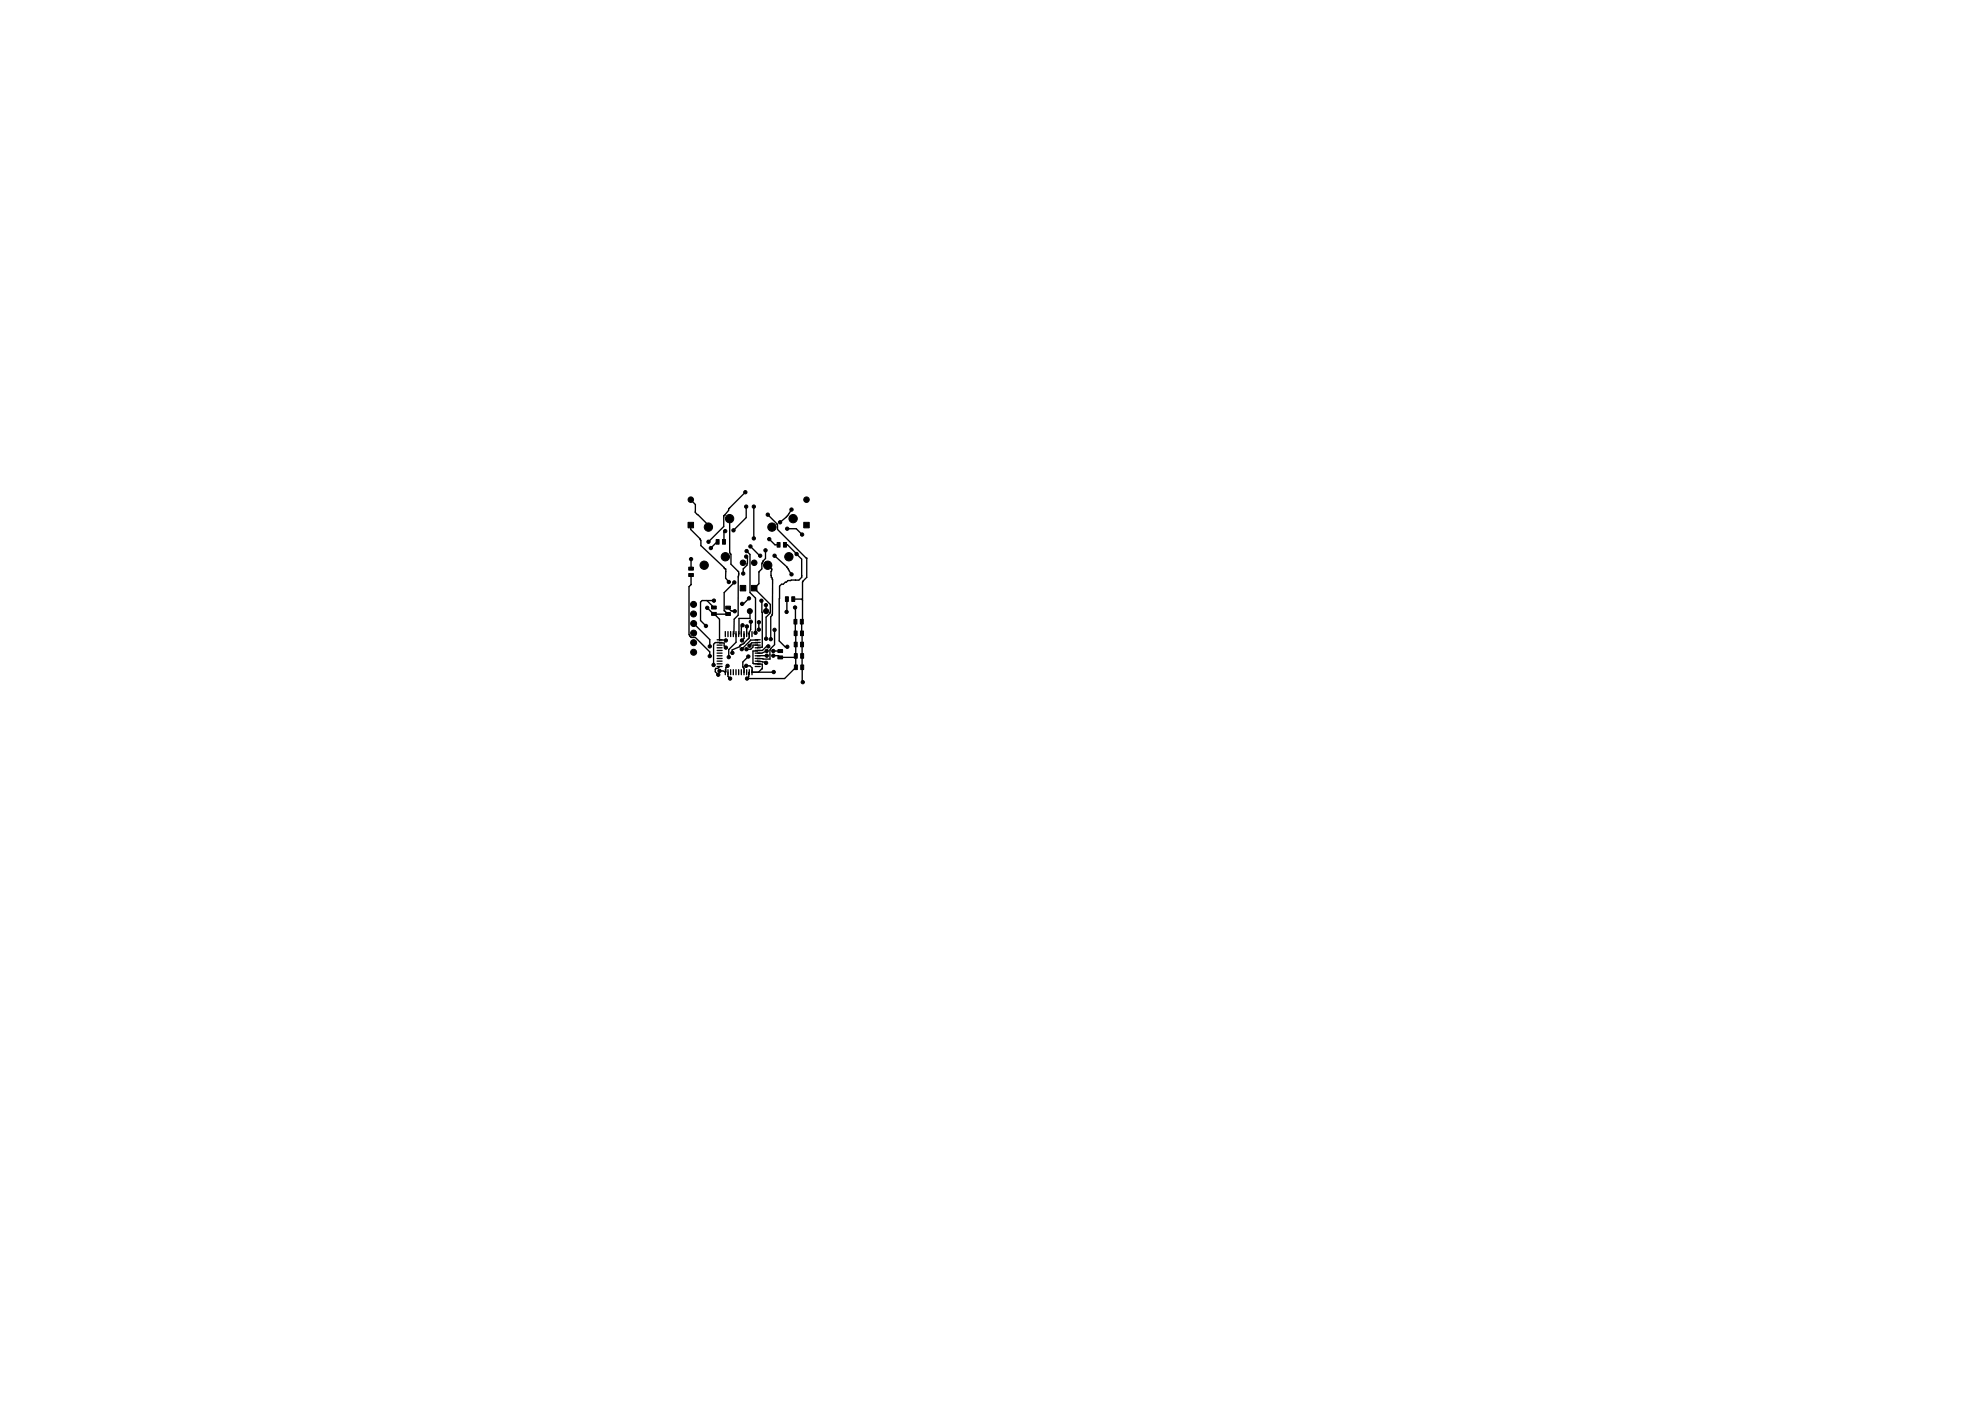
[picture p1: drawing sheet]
<svg xmlns="http://www.w3.org/2000/svg" width="594mm" height="420mm" viewBox="0 0 594 420" stroke-linecap="round" stroke-linejoin="round" font-family="sans-serif">
<g fill="#000" stroke="#000" stroke-width=".3">
<path d="M206.3 156.6h1.7v1.7h-1.7zM241 156.6h1.7v1.7h-1.7zM206.5 172h1.4v.9h-1.4zM206.5 170.1h1.4v.9h-1.4zM214.8 161.8h.8v1.4h-.8zM216.7 161.8h.9v1.4h-.9zM222 175.6h1.6v1.6h-1.6zM225.4 175.6h1.6v1.6h-1.6zM233 162.7h.9v1.4h-.9zM234.9 162.7h.9v1.4h-.9zM235.5 179h.9v1.4h-.9zM237.4 179h.9v1.4h-.9z"/>
<path d="M213.4 181.8h1.4v.8h-1.4zM213.4 183.7h1.4v.8h-1.4zM217.6 181.8h1.4v.9h-1.4zM217.6 183.7h1.4v.9h-1.4zM233.3 194.8h1.4v.9h-1.4zM233.3 196.7h1.4v.9h-1.4zM238.1 185.8h.9v1.4h-.9zM238.2 189.2h.8v1.4h-.8zM238.2 192.6h.9v1.4h-.9zM238.2 196h.9v1.4h-.9zM238.2 199.4h.9v1.4h-.9zM240 185.8h.9v1.4h-.9z"/>
<path d="M240.1 189.2h.8v1.4h-.8zM240.1 192.6h.9v1.4h-.9zM240.1 196h.9v1.4h-.9zM240.1 199.4h.9v1.4h-.9z"/>
<circle cx="207.2" cy="149.9" r=".83"/>
<circle cx="212.4" cy="158.1" r="1.25"/>
<circle cx="217.5" cy="159.3" r=".5"/>
<circle cx="218.8" cy="155.5" r="1.25"/>
<circle cx="220" cy="159" r=".5"/>
<circle cx="223.5" cy="147.6" r=".5"/>
<circle cx="223.8" cy="151.9" r=".5"/>
<circle cx="226.1" cy="151.9" r=".5"/>
<circle cx="230.3" cy="154.3" r=".5"/>
<circle cx="231.5" cy="158.1" r="1.25"/>
<circle cx="233.9" cy="156.6" r=".5"/>
<circle cx="236.1" cy="158.6" r=".5"/>
<circle cx="237.4" cy="152.8" r=".5"/>
<circle cx="237.8" cy="155.5" r="1.25"/>
<circle cx="241.9" cy="149.9" r=".83"/>
<circle cx="207.2" cy="167.7" r=".5"/>
<circle cx="211.2" cy="169.5" r="1.25"/>
<circle cx="212.5" cy="162.5" r=".5"/>
<circle cx="213.2" cy="164.4" r=".5"/>
<circle cx="217.5" cy="167" r="1.25"/>
<circle cx="218.6" cy="174.5" r=".5"/>
<circle cx="220.2" cy="174.7" r=".5"/>
<circle cx="222.8" cy="168.8" r=".83"/>
<circle cx="222.9" cy="172" r=".5"/>
<circle cx="223.8" cy="166.9" r=".5"/>
<circle cx="223.9" cy="165.3" r=".5"/>
<circle cx="224.6" cy="179.4" r=".5"/>
<circle cx="225" cy="163.9" r=".5"/>
<circle cx="226.1" cy="161.5" r=".5"/>
<circle cx="226.2" cy="168.8" r=".83"/>
<circle cx="228" cy="166.7" r=".5"/>
<circle cx="229.6" cy="165" r=".5"/>
<circle cx="230.2" cy="169.5" r="1.25"/>
<circle cx="230.7" cy="161.7" r=".5"/>
<circle cx="232.3" cy="166.7" r=".5"/>
<circle cx="236.6" cy="167" r="1.25"/>
<circle cx="237.4" cy="172.3" r=".5"/>
<circle cx="238.9" cy="166.2" r=".5"/>
<circle cx="240.5" cy="160.3" r=".5"/>
<circle cx="208" cy="184.1" r=".9"/>
<circle cx="208" cy="181.3" r=".9"/>
<circle cx="208" cy="195.6" r=".9"/>
<circle cx="208" cy="189.9" r=".9"/>
<circle cx="208" cy="187" r=".9"/>
<circle cx="208" cy="192.7" r=".9"/>
<circle cx="211.7" cy="187.7" r=".5"/>
<circle cx="212.1" cy="182.3" r=".5"/>
<circle cx="212.9" cy="193.8" r=".5"/>
<circle cx="212.9" cy="196.8" r=".5"/>
<circle cx="214" cy="199.4" r=".5"/>
<circle cx="214.1" cy="180.1" r=".5"/>
<circle cx="217.7" cy="194.2" r=".5"/>
<circle cx="217.7" cy="192.1" r=".5"/>
<circle cx="218.2" cy="199.7" r=".5"/>
<circle cx="218.5" cy="197.1" r=".5"/>
<circle cx="219.6" cy="195.8" r=".5"/>
<circle cx="220.3" cy="183.3" r=".5"/>
<circle cx="222.5" cy="194.7" r=".5"/>
<circle cx="222.5" cy="192.1" r=".5"/>
<circle cx="222.6" cy="181.1" r=".5"/>
<circle cx="222.7" cy="187.5" r=".5"/>
<circle cx="223.8" cy="199.7" r=".5"/>
<circle cx="223.9" cy="194.7" r=".5"/>
<circle cx="224" cy="187.9" r=".5"/>
<circle cx="224.4" cy="196.9" r=".5"/>
<circle cx="224.8" cy="193.7" r=".5"/>
<circle cx="224.9" cy="183.3" r=".75"/>
<circle cx="225.2" cy="186.5" r=".5"/>
<circle cx="226.6" cy="189.8" r=".5"/>
<circle cx="227.6" cy="188.8" r=".5"/>
<circle cx="227.6" cy="186.6" r=".5"/>
<circle cx="228.3" cy="180.2" r=".5"/>
<circle cx="229.7" cy="181.5" r=".5"/>
<circle cx="229.7" cy="191.6" r=".5"/>
<circle cx="229.7" cy="198.8" r=".5"/>
<circle cx="229.7" cy="183.3" r=".75"/>
<circle cx="229.9" cy="195.2" r=".5"/>
<circle cx="229.9" cy="196.6" r=".5"/>
<circle cx="230.4" cy="193.8" r=".5"/>
<circle cx="231.1" cy="191.7" r=".5"/>
<circle cx="231.9" cy="195.2" r=".5"/>
<circle cx="231.9" cy="196.6" r=".5"/>
<circle cx="232.3" cy="188.9" r=".5"/>
<circle cx="235.9" cy="183.5" r=".5"/>
<circle cx="236.1" cy="194" r=".5"/>
<circle cx="238.4" cy="182.2" r=".5"/>
<circle cx="215.4" cy="202.4" r=".5"/>
<circle cx="215.8" cy="201.2" r=".5"/>
<circle cx="218.9" cy="203.5" r=".5"/>
<circle cx="224" cy="203.5" r=".5"/>
<circle cx="232" cy="201.5" r=".5"/>
<circle cx="240.7" cy="204.6" r=".5"/>
</g>
<g fill="none" stroke="#000" stroke-width=".41">
<path d="M207.1 149.9l1.4 1.4v2.4l4 3.8-.1 .6M207.2 157.5l-.1 1.3 2.8 2.8 .3 .5v1.5l7.5 7.1-.1 2.7 1 1.1M207.2 149.9h-.1M217.5 159.3l-.4 .3v2.9M218.8 155.5v10.3l.4 .5v2.9l2.3 2.3-.1 13-1.2 1.2-.1 4.3-.2 .2M223.5 147.6l-5 5v.5l-1.1 1.4-.4 .1v3.3l-4.5 4.6M223.8 151.9v3.3l-3.8 3.8M226.1 151.9v9.6M230.3 154.3l2.7 2.8 .2 1.7 8.7 8.6M236.1 158.6h2.7l1.7 1.7M237.4 152.8l-1.6 2.3-1.9 1.5M207.2 172.4l.1 2.9-.7 .6v14.4l.8 .9h1.1l4.4 4.3v1.3"/>
<path d="M207.2 167.7v2.8M215.2 162.5l-2 1.9M220.2 174.7l-3 3v5.5l1.1 1M221.5 172h.1M223.8 166.9l.4 .4a3.3 3.3 0 0 1-1.3 3.3v1.4M223.9 165.3l1 1v11.4l1.7 1.7v10.4M224.6 179.4l-1.6 1.7h-.4M225 163.9l3 2.8M226.2 176.4h.1M226.2 176.4l4.8 4.9-.1 2.6-1.2 1.2v6.5M229.6 165v2.5l-1 1.2-.1 1.9-.9 1v3.4l-1.4 1.4M230.2 169.5l1.3 1.2"/>
<path d="M230.7 161.7l1.7 1.7h1.1M231.4 170.6l-.2 1.9 .5 1.3-.1 10.4-.5 .8v6.7M232.3 166.7l3.7 3.3 1.4 2.3M235.4 163.4h.8l4.2 4.3v5.4l-.8 .9-3.3 .1-1.4 1.1h-.5l-.6 .6-.1 16.4 1.7 1.8h.7M236 179.7l-.1 3.8M237.9 179.7h2.5l.3 .3M238.9 166.1v.1M241.9 167.4h.1M241.9 167.4v5.7l-1.2 1.4v11.7l-.3 .3M208 187l4.9 4.8v2M212 180.1l2.1 2.1M212.1 182.3l1.8 1.8h.2"/>
<path d="M214.1 180.1h-3.6l-.4 .5v5.5l1.6 1.6M214.1 184.1h.1M214.1 184.1l1.7 1.6v6.2M214.2 184.2h4.1M215.1 195.9h1.4M215.1 195.1h1.4M215.1 194.3h1.4M215.1 193.5h1.4M215.1 191.9h1.4M215.1 196.7h1.4M215.1 197.5h1.4M215.1 198.3h1.4"/>
<path d="M215.1 199.1h1.4M215.1 199.9h1.4M215.8 192.7l1.4 .1v.9l.5 .5M215.8 191.9l1.9 .2M215.8 191.9h.1M215.8 192.7h.1M215.8 199.9l-.5 .5h-.7l-.1 .3v.8l.9 .9M216.5 192.7h-2l-.5 .5v6.2M217.5 189.4v1.5M218.2 199.7l-.5 .5-.1 1.4M218.3 189.4v1.5M218.3 182.3a2.29 2.29 0 0 0 2 1"/>
<path d="M218.3 184.1v.1M218.3 182.2v.1M219.1 189.4v1.5M219.9 189.4v1.5M220.7 189.4v3.2l-2.2 2.2v2.3M220.7 190.2h.1M221.5 189.4v1.5M222.7 187.5l-.4 .4v3M223.1 189.4v2l-.6 .7M223.1 190.2h.1M223.8 199.7h1.1l.7 .6-.1 2M224 187.9l-.1 3"/>
<path d="M224.4 196.9l-1.6 1.6v1.4l.3 .5v1.9M224.7 190.2h.1M224.7 189.4l-.2 2.2-1.2 1.2-1.3 .7-.3 .5-2.1 .9v.9M224.9 183.3v2.2h-3.3l-.1 4.7M225.2 186.5l-.1 2.3-.6 1.2 .2 .2M225.5 189.4v1.5M226.5 194.3h1.5M226.5 193.5h1.5M226.5 192.7h1.5M226.5 191.9h1.5M226.5 197.5h1.5M226.5 198.3h1.5"/>
<path d="M226.5 199.9h1.5M227.2 195.1l-1.4 .1v3.7l2.2 .2M227.2 199.1l1.4 .1v1.4l-1.1 1M227.2 194.2v.1M227.2 196.6v.1M227.2 198.3l2.5 .5M227.2 193.5h-1.4v.5l-.7 .7h-1.2M227.2 195.1h.1M227.2 198.3h.1M227.2 192.7l-1.7 .1-.7 .9M227.2 191.9l-2.1 .1-2.6 2.7M227.6 186.6v2.2"/>
<path d="M228.3 180.2l.3 3.5v10.4l-1.4 .1M229.7 181.5h.1M229.7 181.5v1.8M229.9 195.2l-1.4 .7h-2M229.9 196.6l-3.4 .1M230.4 193.8h-.5l-1.3 1.3h-2.1M231.9 196.6h1.5l.5 .5M231.9 195.2l2.1 .1M232.3 188.9v4.4l-1.4 1.7v2.7l-3.7-.2M233.9 197.1l.1 .1M238.4 182.2l.2 7.7M238.6 193.3h.1"/>
<path d="M238.6 189.9h.1M238.6 189.9v10.2M238.6 196.7l-.3 .4h-4.4M240.4 186.5l.1 3.4M240.4 186.5h.1M240.5 193.3h.1M240.5 189.9l.1 14.5 .1 .2M240.5 189.9h.1M240.6 196.7l-.1 .1M215.8 201.2h1l.8 .4M217.5 200.8v1.5M217.5 201.6h.1"/>
<path d="M218.3 200.8v2.1l.6 .6M219.1 200.8v1.5M219.9 200.8v1.5M220.7 200.8v1.5M221.5 200.8v1.5M222.3 200.8v1.5M223.1 201.6h.1M223.9 200.8v1.5M224.7 201.6h.1M224.7 200.8v1.5M232 201.5l-6.5 .1M238.6 200.1h.1"/>
<path d="M238.7 200.1l-3.4 3.4h-11.3l.5-.5 .2-1.4"/>
</g>
</svg>
